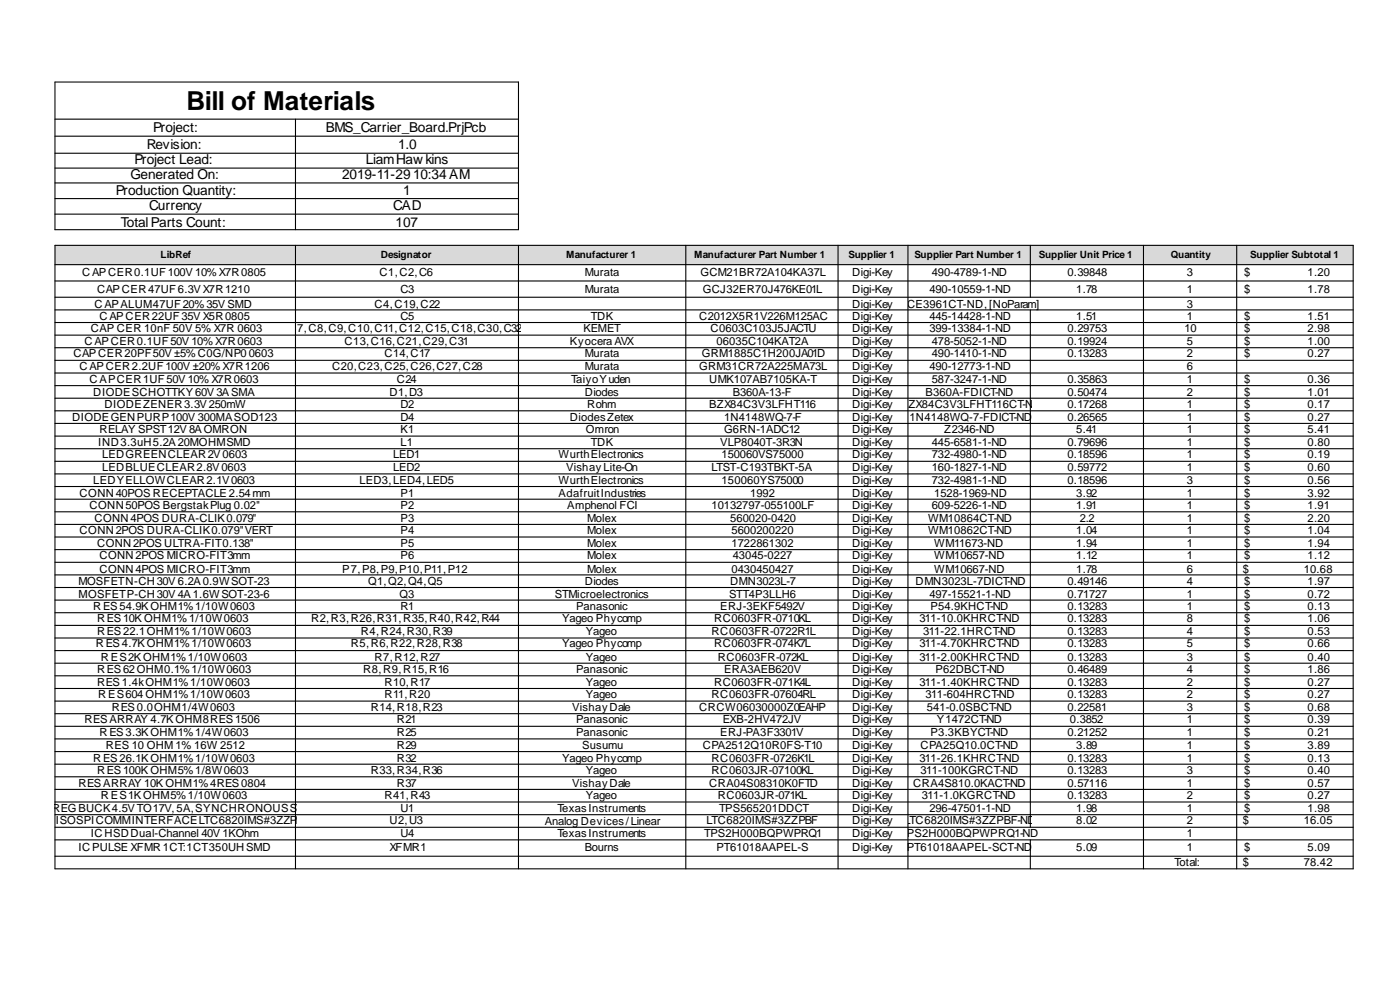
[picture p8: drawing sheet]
<svg xmlns="http://www.w3.org/2000/svg" width="284mm" height="201mm" viewBox="0 0 284 201" stroke-linecap="round" stroke-linejoin="round" font-family="sans-serif">
<defs><g id="words">
<text font-size="5.3" x="37.8" y="22.2">Bill of Materials</text>
<g font-size="2.8">
<text x="31" y="26.7">Project:</text>
<text x="66" y="26.7">BMS_Carrier_Board.PrjPcb</text>
<text x="27.2" y="33.3">Project Lead:</text>
<text x="29.7" y="30.3">Revision:</text>
<text x="74.1" y="33.3">LiamHaw kins</text>
<text x="80.7" y="30.3">1.0</text>
<text x="23.4" y="39.6">Production Quantity:</text>
<text x="26.5" y="36.3">Generated On:</text>
<text x="69.3" y="36.3">2019-11-29</text>
<text x="81.7" y="39.6">1</text>
<text x="83.7" y="36.3">10:34 AM</text>
<text x="24.4" y="45.9">Total Parts Count:</text>
<text x="30.2" y="42.6">Currency</text>
<text x="79.6" y="42.6">CAD</text>
<text x="80.2" y="45.9">107</text>
</g>
<g font-size="2.3">
<text x="16.6" y="56">CAPCER0.1UF100V 10% X7R0805</text>
<text x="19.7" y="59.3">CAPCER47UF6.3VX7R1210</text>
<text x="76.9" y="56">C1,C2,C6</text>
<text x="81.2" y="59.3">C3</text>
<text x="118.5" y="56">Murata</text>
<text x="118.5" y="59.3">Murata</text>
<text x="141.9" y="56">GCM21BR72A104KA37L</text>
<text x="142.4" y="59.3">GCJ32ER70J476KE01L</text>
<text x="172.7" y="56">Digi-Key</text>
<text x="172.7" y="59.3">Digi-Key</text>
<text x="188.3" y="59.3">490-10559-1-ND</text>
<text x="188.8" y="56">490-4789-1-ND</text>
<text x="216.3" y="56">0.39848</text>
<text x="218" y="59.3">1.78</text>
<text x="240.5" y="56">3</text>
<text x="240.5" y="59.3">1</text>
<text x="252" y="56">$</text>
<text x="252" y="59.3">$</text>
<text x="264.9" y="56">1.20</text>
<text x="264.9" y="59.3">1.78</text>
<text x="19.2" y="62.3">CAPALUM47UF20% 35V SMD</text>
<text x="20.2" y="64.8">CAPCER22UF35V X5R0805</text>
<text x="75.9" y="62.3">C4,C19,C22</text>
<text x="81.2" y="64.8">C5</text>
<text x="119.7" y="64.8">TDK</text>
<text x="141.7" y="64.8">C2012X5R1V226M125AC</text>
<text x="172.7" y="62.3">Digi-Key PCE3961CT-ND,[NoParam]</text>
<text x="172.7" y="64.8">Digi-Key</text>
<text x="188.3" y="64.8">445-14428-1-ND</text>
<text x="218" y="64.8">1.51</text>
<text x="240.5" y="62.3">3</text>
<text x="240.5" y="64.8">1</text>
<text x="252" y="64.8">$</text>
<text x="264.9" y="64.8">1.51</text>
<text x="17.1" y="69.9">CAPCER0.1UF50V 10% X7R0603</text>
<text x="18.4" y="67.3">CAP CER 10nF 50V 5% X7R 0603</text>
<text x="58.5" y="67.3">C</text>
<text x="60.2" y="67.3">7,C8,C9,C10,C11,C12,C15,C18,C30,C32</text>
<text x="69.8" y="69.9">C13,C16,C21,C29,C31</text>
<text x="115.4" y="69.9">Kyocera AVX</text>
<text x="118.2" y="67.3">KEMET</text>
<text x="143.9" y="67.3">C0603C103J5JACTU</text>
<text x="145.2" y="69.9">06035C104KAT2A</text>
<text x="172.7" y="67.3">Digi-Key</text>
<text x="172.7" y="69.9">Digi-Key</text>
<text x="188.3" y="67.3">399-13384-1-ND</text>
<text x="188.8" y="69.9">478-5052-1-ND</text>
<text x="216.3" y="67.3">0.29753</text>
<text x="216.3" y="69.9">0.19924</text>
<text x="239.9" y="67.3">10</text>
<text x="240.5" y="69.9">5</text>
<text x="252" y="67.3">$</text>
<text x="252" y="69.9">$</text>
<text x="264.9" y="67.3">2.98</text>
<text x="264.9" y="69.9">1.00</text>
<text x="14.9" y="72.4">CAPCER20PF50V ±5%C0G/NP00603</text>
<text x="16.1" y="74.9">CAPCER2.2UF100V ±20% X7R1206</text>
<text x="18.1" y="77.7">CAPCER1UF50V 10% X7R0603</text>
<text x="67.3" y="74.9">C20,C23,C25,C26,C27,C28</text>
<text x="77.9" y="72.4">C14,C17</text>
<text x="80.4" y="77.7">C24</text>
<text x="115.7" y="77.7">TaiyoYuden</text>
<text x="118.5" y="72.4">Murata</text>
<text x="118.5" y="74.9">Murata</text>
<text x="141.7" y="74.9">GRM31CR72A225MA73L</text>
<text x="142.2" y="72.4">GRM1885C1H200JA01D</text>
<text x="143.7" y="77.7">UMK107AB7105KA-T</text>
<text x="172.7" y="72.4">Digi-Key</text>
<text x="172.7" y="74.9">Digi-Key</text>
<text x="172.7" y="77.7">Digi-Key</text>
<text x="188.3" y="74.9">490-12773-1-ND</text>
<text x="188.8" y="72.4">490-1410-1-ND</text>
<text x="188.8" y="77.7">587-3247-1-ND</text>
<text x="216.3" y="72.4">0.13283</text>
<text x="216.3" y="77.7">0.35863</text>
<text x="240.5" y="72.4">2</text>
<text x="240.5" y="74.9">6</text>
<text x="240.5" y="77.7">1</text>
<text x="252" y="72.4">$</text>
<text x="252" y="77.7">$</text>
<text x="264.9" y="72.4">0.27</text>
<text x="264.9" y="77.7">0.36</text>
<text x="18.9" y="80.2">DIODESCHOTTKY60V 3ASMA</text>
<text x="21.2" y="82.7">DIODEZENER3.3V250mW</text>
<text x="78.9" y="80.2">D1,D3</text>
<text x="81.2" y="82.7">D2</text>
<text x="118.5" y="80.2">Diodes</text>
<text x="119" y="82.7">Rohm</text>
<text x="143.7" y="82.7">BZX84C3V3LFHT116</text>
<text x="148.5" y="80.2">B360A-13-F</text>
<text x="172.7" y="80.2">Digi-Key</text>
<text x="172.7" y="82.7">Digi-Key</text>
<text x="182.5" y="82.7">BZX84C3V3LFHT116CT-N</text>
<text x="187.5" y="80.2">B360A-FDICT-ND</text>
<text x="216.3" y="80.2">0.50474</text>
<text x="216.3" y="82.7">0.17268</text>
<text x="240.5" y="80.2">2</text>
<text x="240.5" y="82.7">1</text>
<text x="252" y="80.2">$</text>
<text x="252" y="82.7">$</text>
<text x="264.9" y="80.2">1.01</text>
<text x="264.9" y="82.7">0.17</text>
<text x="14.6" y="85.2">DIODEGENPURP100V 300MASOD123</text>
<text x="20.2" y="87.8">RELAY SPST12V 8AOMRON</text>
<text x="81.2" y="85.2">D4</text>
<text x="81.2" y="87.8">K1</text>
<text x="115.4" y="85.2">DiodesZetex</text>
<text x="118.7" y="87.8">Omron</text>
<text x="146.7" y="85.2">1N4148WQ-7-F</text>
<text x="146.7" y="87.8">G6RN-1ADC12</text>
<text x="172.7" y="85.2">Digi-Key</text>
<text x="172.7" y="87.8">Digi-Key</text>
<text x="184.2" y="85.2">1N4148WQ-7-FDICT-ND</text>
<text x="191.3" y="87.8">Z2346-ND</text>
<text x="216.3" y="85.2">0.26565</text>
<text x="218" y="87.8">5.41</text>
<text x="240.5" y="85.2">1</text>
<text x="240.5" y="87.8">1</text>
<text x="252" y="85.2">$</text>
<text x="252" y="87.8">$</text>
<text x="264.9" y="85.2">0.27</text>
<text x="264.9" y="87.8">5.41</text>
<text x="19.9" y="90.3">IND3.3uH5.2A20MOHMSMD</text>
<text x="20.7" y="92.8">LEDGREENCLEAR2V0603</text>
<text x="20.7" y="95.3">LEDBLUECLEAR2.8V0603</text>
<text x="79.6" y="92.8">LED1</text>
<text x="79.6" y="95.3">LED2</text>
<text x="81.2" y="90.3">L1</text>
<text x="113.2" y="92.8">WurthElectronics</text>
<text x="114.7" y="95.3">VishayLite-On</text>
<text x="119.7" y="90.3">TDK</text>
<text x="144.2" y="95.3">LTST-C193TBKT-5A</text>
<text x="145.9" y="90.3">VLP8040T-3R3N</text>
<text x="146.2" y="92.8">150060VS75000</text>
<text x="172.7" y="90.3">Digi-Key</text>
<text x="172.7" y="92.8">Digi-Key</text>
<text x="172.7" y="95.3">Digi-Key</text>
<text x="188.8" y="90.3">445-6581-1-ND</text>
<text x="188.8" y="92.8">732-4980-1-ND</text>
<text x="188.8" y="95.3">160-1827-1-ND</text>
<text x="216.3" y="90.3">0.79696</text>
<text x="216.3" y="92.8">0.18596</text>
<text x="216.3" y="95.3">0.59772</text>
<text x="240.5" y="90.3">1</text>
<text x="240.5" y="92.8">1</text>
<text x="240.5" y="95.3">1</text>
<text x="252" y="90.3">$</text>
<text x="252" y="92.8">$</text>
<text x="252" y="95.3">$</text>
<text x="264.9" y="90.3">0.80</text>
<text x="264.9" y="92.8">0.19</text>
<text x="264.9" y="95.3">0.60</text>
<text x="16.1" y="100.6">CONN40POS RECEPTACLE2.54mm</text>
<text x="18.9" y="98.1">LEDYELLOWCLEAR2.1V0603</text>
<text x="72.8" y="98.1">LED3,LED4,LED5</text>
<text x="81.2" y="100.6">P1</text>
<text x="113.2" y="98.1">WurthElectronics</text>
<text x="113.2" y="100.6">AdafruitIndustries</text>
<text x="146.2" y="98.1">150060YS75000</text>
<text x="152" y="100.6">1992</text>
<text x="172.7" y="98.1">Digi-Key</text>
<text x="172.7" y="100.6">Digi-Key</text>
<text x="188.8" y="98.1">732-4981-1-ND</text>
<text x="189.3" y="100.6">1528-1969-ND</text>
<text x="216.3" y="98.1">0.18596</text>
<text x="218" y="100.6">3.92</text>
<text x="240.5" y="98.1">3</text>
<text x="240.5" y="100.6">1</text>
<text x="252" y="98.1">$</text>
<text x="252" y="100.6">$</text>
<text x="264.9" y="98.1">0.56</text>
<text x="264.9" y="100.6">3.92</text>
<text x="18.1" y="103.1">CONN50POS BergstakPlug 0.02&quot;</text>
<text x="19.2" y="105.7">CONN4POS DURA-CLIK0.079&quot;</text>
<text x="81.2" y="103.1">P2</text>
<text x="81.2" y="105.7">P3</text>
<text x="114.9" y="103.1">Amphenol FCI</text>
<text x="119" y="105.7">Molex</text>
<text x="144.2" y="103.1">10132797-055100LF</text>
<text x="148" y="105.7">560020-0420</text>
<text x="172.7" y="103.1">Digi-Key</text>
<text x="172.7" y="105.7">Digi-Key</text>
<text x="188" y="105.7">WM10864CT-ND</text>
<text x="188.8" y="103.1">609-5226-1-ND</text>
<text x="218" y="103.1">1.91</text>
<text x="218.8" y="105.7">2.2</text>
<text x="240.5" y="103.1">1</text>
<text x="240.5" y="105.7">1</text>
<text x="252" y="103.1">$</text>
<text x="252" y="105.7">$</text>
<text x="264.9" y="103.1">1.91</text>
<text x="264.9" y="105.7">2.20</text>
<text x="16.1" y="108.2">CONN2POS DURA-CLIK0.079&quot;VERT</text>
<text x="19.7" y="110.7">CONN2POS ULTRA-FIT0.138&quot;</text>
<text x="20.2" y="113.2">CONN2POS MICRO-FIT3mm</text>
<text x="81.2" y="108.2">P4</text>
<text x="81.2" y="110.7">P5</text>
<text x="81.2" y="113.2">P6</text>
<text x="119" y="108.2">Molex</text>
<text x="119" y="110.7">Molex</text>
<text x="119" y="113.2">Molex</text>
<text x="148.2" y="108.2">5600200220</text>
<text x="148.2" y="110.7">1722861302</text>
<text x="148.5" y="113.2">43045-0227</text>
<text x="172.7" y="108.2">Digi-Key</text>
<text x="172.7" y="110.7">Digi-Key</text>
<text x="172.7" y="113.2">Digi-Key</text>
<text x="188" y="108.2">WM10862CT-ND</text>
<text x="189.3" y="110.7">WM11673-ND</text>
<text x="189.3" y="113.2">WM10657-ND</text>
<text x="218" y="108.2">1.04</text>
<text x="218" y="110.7">1.94</text>
<text x="218" y="113.2">1.12</text>
<text x="240.5" y="108.2">1</text>
<text x="240.5" y="110.7">1</text>
<text x="240.5" y="113.2">1</text>
<text x="252" y="108.2">$</text>
<text x="252" y="110.7">$</text>
<text x="252" y="113.2">$</text>
<text x="264.9" y="108.2">1.04</text>
<text x="264.9" y="110.7">1.94</text>
<text x="264.9" y="113.2">1.12</text>
<text x="15.9" y="118.5">MOSFETN-CH30V 6.2A0.9WSOT-23</text>
<text x="20.2" y="116">CONN4POS MICRO-FIT3mm</text>
<text x="69.3" y="116">P7,P8,P9,P10,P11,P12</text>
<text x="74.6" y="118.5">Q1,Q2,Q4,Q5</text>
<text x="118.5" y="118.5">Diodes</text>
<text x="119" y="116">Molex</text>
<text x="148" y="118.5">DMN3023L-7</text>
<text x="148.2" y="116">0430450427</text>
<text x="172.7" y="116">Digi-Key</text>
<text x="172.7" y="118.5">Digi-Key</text>
<text x="185.5" y="118.5">DMN3023L-7DICT-ND</text>
<text x="189.3" y="116">WM10667-ND</text>
<text x="216.3" y="118.5">0.49146</text>
<text x="218" y="116">1.78</text>
<text x="240.5" y="116">6</text>
<text x="240.5" y="118.5">4</text>
<text x="251.8" y="116">$</text>
<text x="252" y="118.5">$</text>
<text x="264.1" y="116">10.68</text>
<text x="264.9" y="118.5">1.97</text>
<text x="15.9" y="121">MOSFETP-CH30V 4A1.6WSOT-23-6</text>
<text x="18.9" y="123.6">RES54.9KOHM1%1/10W0603</text>
<text x="80.9" y="121">Q3</text>
<text x="81.2" y="123.6">R1</text>
<text x="112.4" y="121">STMicroelectronics</text>
<text x="116.7" y="123.6">Panasonic</text>
<text x="145.9" y="123.6">ERJ-3EKF5492V</text>
<text x="147.7" y="121">STT4P3LLH6</text>
<text x="172.7" y="121">Digi-Key</text>
<text x="172.7" y="123.6">Digi-Key</text>
<text x="188.3" y="121">497-15521-1-ND</text>
<text x="188.5" y="123.6">P54.9KHCT-ND</text>
<text x="216.3" y="121">0.71727</text>
<text x="216.3" y="123.6">0.13283</text>
<text x="240.5" y="121">1</text>
<text x="240.5" y="123.6">1</text>
<text x="252" y="121">$</text>
<text x="252" y="123.6">$</text>
<text x="264.9" y="121">0.72</text>
<text x="264.9" y="123.6">0.13</text>
<text x="19.4" y="131.1">RES4.7KOHM1%1/10W0603</text>
<text x="19.7" y="126.1">RES10K OHM1%1/10W0603</text>
<text x="19.7" y="128.6">RES22.1OHM1%1/10W0603</text>
<text x="63" y="126.1">R2,R3,R26,R31,R35,R40,R42,R44</text>
<text x="71.1" y="131.1">R5,R6,R22,R28,R38</text>
<text x="73.1" y="128.6">R4,R24,R30,R39</text>
<text x="113.9" y="126.1">Yageo Phycomp</text>
<text x="113.9" y="131.1">Yageo Phycomp</text>
<text x="118.7" y="128.6">Yageo</text>
<text x="144.2" y="128.6">RC0603FR-0722R1L</text>
<text x="144.7" y="126.1">RC0603FR-0710KL</text>
<text x="144.7" y="131.1">RC0603FR-074K7L</text>
<text x="172.7" y="126.1">Digi-Key</text>
<text x="172.7" y="128.6">Digi-Key</text>
<text x="172.7" y="131.1">Digi-Key</text>
<text x="186.3" y="126.1">311-10.0KHRCT-ND</text>
<text x="186.3" y="131.1">311-4.70KHRCT-ND</text>
<text x="187" y="128.6">311-22.1HRCT-ND</text>
<text x="216.3" y="126.1">0.13283</text>
<text x="216.3" y="128.6">0.13283</text>
<text x="216.3" y="131.1">0.13283</text>
<text x="240.5" y="126.1">8</text>
<text x="240.5" y="128.6">4</text>
<text x="240.5" y="131.1">5</text>
<text x="252" y="126.1">$</text>
<text x="252" y="128.6">$</text>
<text x="252" y="131.1">$</text>
<text x="264.9" y="126.1">1.06</text>
<text x="264.9" y="128.6">0.53</text>
<text x="264.9" y="131.1">0.66</text>
<text x="19.7" y="136.4">RES62OHM0.1%1/10W0603</text>
<text x="20.4" y="133.9">RES2KOHM1%1/10W0603</text>
<text x="73.6" y="136.4">R8,R9,R15,R16</text>
<text x="75.9" y="133.9">R7,R12,R27</text>
<text x="116.7" y="136.4">Panasonic</text>
<text x="118.7" y="133.9">Yageo</text>
<text x="145.4" y="133.9">RC0603FR-072KL</text>
<text x="146.7" y="136.4">ERA3AEB620V</text>
<text x="172.7" y="133.9">Digi-Key</text>
<text x="172.7" y="136.4">Digi-Key</text>
<text x="186.3" y="133.9">311-2.00KHRCT-ND</text>
<text x="189.5" y="136.4">P62DBCT-ND</text>
<text x="216.3" y="133.9">0.13283</text>
<text x="216.3" y="136.4">0.46489</text>
<text x="240.5" y="133.9">3</text>
<text x="240.5" y="136.4">4</text>
<text x="252" y="133.9">$</text>
<text x="252" y="136.4">$</text>
<text x="264.9" y="133.9">0.40</text>
<text x="264.9" y="136.4">1.86</text>
<text x="19.7" y="138.9">RES1.4kOHM1%1/10W0603</text>
<text x="19.9" y="141.5">RES604 OHM1%1/10W0603</text>
<text x="22.7" y="144">RES0.0OHM1/4W0603</text>
<text x="75.1" y="144">R14,R18,R23</text>
<text x="77.9" y="138.9">R10,R17</text>
<text x="77.9" y="141.5">R11,R20</text>
<text x="115.9" y="144">VishayDale</text>
<text x="118.7" y="138.9">Yageo</text>
<text x="118.7" y="141.5">Yageo</text>
<text x="141.7" y="144">CRCW06030000Z0EAHP</text>
<text x="144.2" y="141.5">RC0603FR-07604RL</text>
<text x="144.7" y="138.9">RC0603FR-071K4L</text>
<text x="172.7" y="138.9">Digi-Key</text>
<text x="172.7" y="141.5">Digi-Key</text>
<text x="172.7" y="144">Digi-Key</text>
<text x="186.3" y="138.9">311-1.40KHRCT-ND</text>
<text x="187.5" y="141.5">311-604HRCT-ND</text>
<text x="187.8" y="144">541-0.0SBCT-ND</text>
<text x="216.3" y="138.9">0.13283</text>
<text x="216.3" y="141.5">0.13283</text>
<text x="216.3" y="144">0.22581</text>
<text x="240.5" y="138.9">2</text>
<text x="240.5" y="141.5">2</text>
<text x="240.5" y="144">3</text>
<text x="252" y="138.9">$</text>
<text x="252" y="141.5">$</text>
<text x="252" y="144">$</text>
<text x="264.9" y="138.9">0.27</text>
<text x="264.9" y="141.5">0.27</text>
<text x="264.9" y="144">0.68</text>
<text x="17.1" y="146.5">RESARRAY 4.7KOHM8RES1506</text>
<text x="20.2" y="149">RES3.3KOHM1%1/4W0603</text>
<text x="80.4" y="146.5">R21</text>
<text x="80.4" y="149">R25</text>
<text x="116.7" y="146.5">Panasonic</text>
<text x="116.7" y="149">Panasonic</text>
<text x="145.9" y="149">ERJ-PA3F3301V</text>
<text x="146.4" y="146.5">EXB-2HV472JV</text>
<text x="172.7" y="146.5">Digi-Key</text>
<text x="172.7" y="149">Digi-Key</text>
<text x="188.5" y="149">P3.3KBYCT-ND</text>
<text x="189.8" y="146.5">Y1472CT-ND</text>
<text x="216.3" y="149">0.21252</text>
<text x="216.8" y="146.5">0.3852</text>
<text x="240.5" y="146.5">1</text>
<text x="240.5" y="149">1</text>
<text x="252" y="146.5">$</text>
<text x="252" y="149">$</text>
<text x="264.9" y="146.5">0.39</text>
<text x="264.9" y="149">0.21</text>
<text x="18.9" y="154.3">RES26.1KOHM1%1/10W0603</text>
<text x="21.4" y="151.8">RES 10 OHM1% 16W 2512</text>
<text x="80.4" y="151.8">R29</text>
<text x="80.4" y="154.3">R32</text>
<text x="113.9" y="154.3">Yageo Phycomp</text>
<text x="118" y="151.8">Susumu</text>
<text x="142.4" y="151.8">CPA2512Q10R0FS-T10</text>
<text x="144.2" y="154.3">RC0603FR-0726K1L</text>
<text x="172.7" y="151.8">Digi-Key</text>
<text x="172.7" y="154.3">Digi-Key</text>
<text x="186.3" y="154.3">311-26.1KHRCT-ND</text>
<text x="186.5" y="151.8">CPA25Q10.0CT-ND</text>
<text x="216.3" y="154.3">0.13283</text>
<text x="218" y="151.8">3.89</text>
<text x="240.5" y="151.8">1</text>
<text x="240.5" y="154.3">1</text>
<text x="252" y="151.8">$</text>
<text x="252" y="154.3">$</text>
<text x="264.9" y="151.8">3.89</text>
<text x="264.9" y="154.3">0.13</text>
<text x="15.9" y="159.4">RESARRAY 10K OHM1%4RES0804</text>
<text x="19.7" y="156.8">RES100K OHM5%1/8W0603</text>
<text x="20.4" y="161.9">RES1KOHM5%1/10W0603</text>
<text x="75.1" y="156.8">R33,R34,R36</text>
<text x="77.9" y="161.9">R41,R43</text>
<text x="80.4" y="159.4">R37</text>
<text x="115.9" y="159.4">VishayDale</text>
<text x="118.7" y="156.8">Yageo</text>
<text x="118.7" y="161.9">Yageo</text>
<text x="143.7" y="159.4">CRA04S08310K0FTD</text>
<text x="144.2" y="156.8">RC0603JR-07100KL</text>
<text x="145.4" y="161.9">RC0603JR-071KL</text>
<text x="172.7" y="156.8">Digi-Key</text>
<text x="172.7" y="159.4">Digi-Key</text>
<text x="172.7" y="161.9">Digi-Key</text>
<text x="185" y="159.4">CRA4S810.0KACT-ND</text>
<text x="186.5" y="156.8">311-100KGRCT-ND</text>
<text x="186.8" y="161.9">311-1.0KGRCT-ND</text>
<text x="216.3" y="156.8">0.13283</text>
<text x="216.3" y="159.4">0.57116</text>
<text x="216.3" y="161.9">0.13283</text>
<text x="240.5" y="156.8">3</text>
<text x="240.5" y="159.4">1</text>
<text x="240.5" y="161.9">2</text>
<text x="252" y="156.8">$</text>
<text x="252" y="159.4">$</text>
<text x="252" y="161.9">$</text>
<text x="264.9" y="156.8">0.40</text>
<text x="264.9" y="159.4">0.57</text>
<text x="264.9" y="161.9">0.27</text>
<text x="7.8" y="164.4">ICREGBUCK4.5VTO17V,5A,SYNCHRONOUSSTE</text>
<text x="8.6" y="166.9">IC</text>
<text x="11.3" y="166.9">ISOSPICOMMINTERFACELTC6820IMS#3ZZP</text>
<text x="60" y="166.9">BF</text>
<text x="78.9" y="166.9">U2,U3</text>
<text x="81.2" y="164.4">U1</text>
<text x="110.4" y="167.2">Analog Devices/Linear</text>
<text x="112.9" y="164.4">TexasInstruments</text>
<text x="143.2" y="166.9">LTC6820IMS#3ZZPBF</text>
<text x="145.7" y="164.4">TPS565201DDCT</text>
<text x="172.7" y="164.4">Digi-Key</text>
<text x="172.7" y="166.9">Digi-Key</text>
<text x="183.2" y="166.9">L</text>
<text x="184.2" y="166.9">TC6820IMS#3ZZPBF-ND</text>
<text x="188.3" y="164.4">296-47501-1-ND</text>
<text x="218" y="164.4">1.98</text>
<text x="218" y="166.9">8.02</text>
<text x="240.5" y="164.4">1</text>
<text x="240.5" y="166.9">2</text>
<text x="251.8" y="166.9">$</text>
<text x="252" y="164.4">$</text>
<text x="264.1" y="166.9">16.05</text>
<text x="264.9" y="164.4">1.98</text>
<text x="15.9" y="172.5">ICPULSE XFMR1CT:1CT350UHSMD</text>
<text x="18.4" y="169.4">ICHSDDual-Channel 40V 1KOhm</text>
<text x="78.9" y="172.5">XFMR1</text>
<text x="81.2" y="169.4">U4</text>
<text x="112.9" y="169.4">TexTechnology</text>
<text x="116.4" y="169.4">asInstruments</text>
<text x="118.5" y="172.5">Bourns</text>
<text x="142.7" y="169.4">TPS2H000BQPWPRQ1</text>
<text x="145.2" y="172.5">PT61018AAPEL-S</text>
<text x="172.7" y="169.4">Digi-Key</text>
<text x="172.7" y="172.5">Digi-Key</text>
<text x="182.5" y="169.4">TPS2H000BQPWPRQ1-ND</text>
<text x="183.7" y="172.5">PT61018AAPEL-SCT-ND</text>
<text x="218" y="172.5">5.09</text>
<text x="240.5" y="169.4">1</text>
<text x="240.5" y="172.5">1</text>
<text x="252" y="172.5">$</text>
<text x="264.9" y="172.5">5.09</text>
<text x="237.9" y="175.5">Total:</text>
<text x="251.8" y="175.5">$</text>
<text x="264.1" y="175.5">78.42</text>
</g>
<g font-size="2">
<text x="32.5" y="52.2">LibRef</text>
<text x="77.1" y="52.2">Designator</text>
<text x="114.7" y="52.2">Manufacturer 1</text>
<text x="140.6" y="52.2">Manufacturer Part Number 1</text>
<text x="171.9" y="52.2">Supplier 1</text>
<text x="185.3" y="52.2">Supplier Part Number 1</text>
<text x="210.5" y="52.2">Supplier Unit Price 1</text>
<text x="237.2" y="52.2">Quantity</text>
<text x="253.3" y="52.2">Supplier Subtotal 1</text>
</g>
</g></defs>
<path d="M11.1 49.7h263.1v4h-263.1z" fill-rule="evenodd" fill="#d9d9d9"/>
<g fill="none" stroke="#000" stroke-width=".22">
<path d="M11.1 16.6h93.9v29.9h-93.9zM11.1 24.1h93.9M11.1 27.6h93.9M11.1 31h93.9M11.1 34h93.9M11.1 37.1h93.9M59.9 24.1v22.4M11.1 40.2h93.9M11.1 43.4h93.9M11.1 49.7h263v126.3h-263zM11.1 53.6h263M11.1 56.9h263"/>
<path d="M59.9 49.7v126.3M105 49.7v126.3M138.9 49.7v126.3M169.8 49.7v126.3M183.9 49.7v126.3M208.7 49.7v10.5M231.7 49.7v126.3M250.6 49.7v126.3M11.1 60.2h263M11.1 62.8h263M11.1 65.3h263M11.1 67.9h263"/>
<path d="M11.1 70.4h263M11.1 73h263M11.1 75.6h263M11.1 78.1h263M208.7 62.8v104.8M11.1 80.7h263M11.1 83.2h263M11.1 85.8h263M11.1 88.3h263M11.1 90.9h263M11.1 93.4h263M11.1 96h263"/>
<path d="M11.1 98.5h263M11.1 101.1h263M11.1 103.7h263M11.1 106.2h263M11.1 108.8h263M11.1 111.3h263M11.1 113.9h263M11.1 116.4h263M11.1 119h263M11.1 121.6h263M11.1 124.1h263M11.1 126.7h263"/>
<path d="M11.1 129.2h263M11.1 131.8h263M11.1 134.3h263M11.1 136.9h263M11.1 139.5h263M11.1 142h263M11.1 144.6h263M11.1 147.1h263M11.1 149.7h263M11.1 152.2h263M11.1 154.8h263M11.1 157.3h263"/>
<path d="M11.1 159.9h263M11.1 162.4h263M11.1 165h263M11.1 167.6h263M11.1 170.1h263M11.1 173.4h263M208.7 170.1v5.9"/>
</g>
<use href="#words"/>
</svg>
